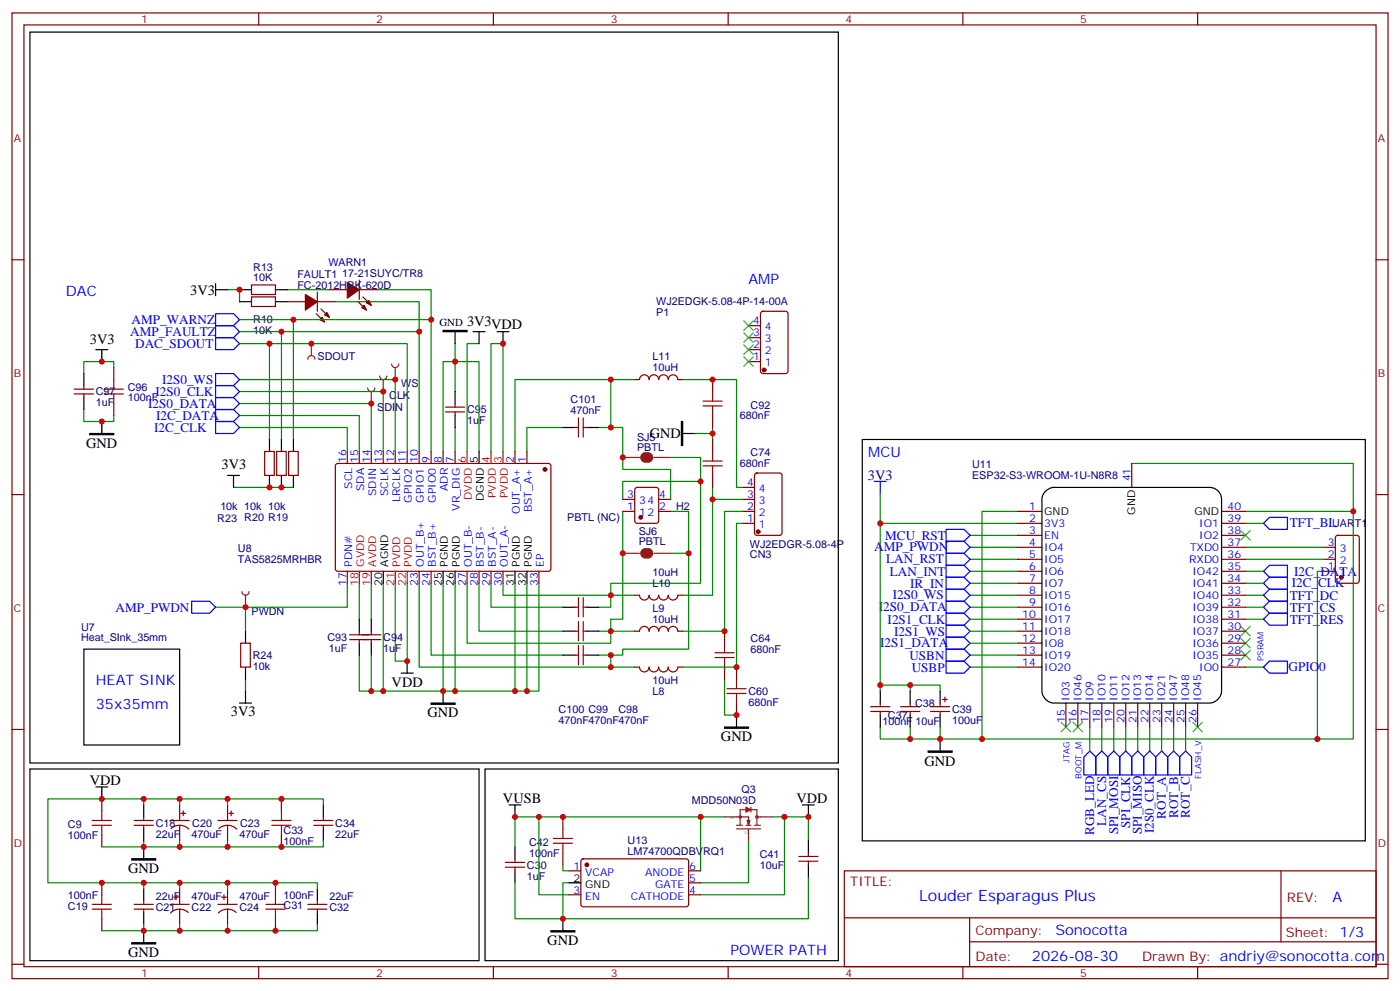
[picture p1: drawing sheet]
<svg xmlns="http://www.w3.org/2000/svg" width="412mm" height="292mm" viewBox="0 0 412 292" stroke-linecap="round" stroke-linejoin="round" font-family="sans-serif">
<defs><g id="words">
<text font-size="4.6" fill="#00f" x="270.8" y="265.4">Louder Esparagus Plus</text>
<g font-size="4.2" fill="#00f">
<text x="220.5" y="83.5">AMP</text>
<text x="19.4" y="87.1">DAC</text>
<text x="255.8" y="134.7">MCU</text>
<text x="28.2" y="201.7">HEAT SINK</text>
<text x="28.2" y="208.8">35x35mm</text>
<text x="392.5" y="265.7">A</text>
<text x="310.9" y="275.2">Sonocotta</text>
<text x="215.2" y="281.1">POWER PATH</text>
<text x="304" y="283">2026-08-30</text>
</g>
<g font-size="4.2">
<text x="56" y="86.7">3V3</text>
<text x="137.6" y="95.9">3V3</text>
<text x="26.5" y="101.2">3V3</text>
<text x="144.6" y="96.9">VDD</text>
<text x="25.4" y="131.9">GND</text>
<text x="191.4" y="129.1">GND</text>
<text x="65.3" y="138.2">3V3</text>
<text x="115.4" y="202.2">VDD</text>
<text x="68" y="210.9">3V3</text>
<text x="125.9" y="211.2">GND</text>
<text x="212.4" y="218.3">GND</text>
<text x="272.3" y="225.4">GND</text>
<text x="26.5" y="231">VDD</text>
<text x="148.2" y="236.3">VUSB</text>
<text x="234.6" y="236.3">VDD</text>
<text x="37.7" y="257.1">GND</text>
<text x="37.7" y="281.8">GND</text>
<text x="161.2" y="278.3">GND</text>
</g>
<text font-size="4.2" fill="#000080" x="255.7" y="141.5">3V3</text>
<g font-size="3.9" fill="#00f">
<text x="38.8" y="95.4">AMP_WARNZ</text>
<text x="38.3" y="98.9">AMP_FAULTZ</text>
<text x="39.8" y="102.5">DAC_SDOUT</text>
<text x="47.8" y="113">I2S0_WS</text>
<text x="45.8" y="116.6">I2S0_CLK</text>
<text x="43.7" y="120.1">I2S0_DATA</text>
<text x="46" y="123.6">I2C_DATA</text>
<text x="45.4" y="127.1">I2C_CLK</text>
<text x="379.9" y="155.3">TFT_BL</text>
<text x="260.8" y="158.9">MCU_RST</text>
<text x="257.5" y="162.3">AMP_PWDN</text>
<text x="261" y="165.9">LAN_RST</text>
<text x="262.1" y="169.5">LAN_INT</text>
<text x="268.1" y="173">IR_IN</text>
<text x="380.5" y="172.9">I2C_CLK</text>
<text x="381.2" y="169.5">I2C_DATA</text>
<text x="263" y="176.5">I2S0_WS</text>
<text x="379.9" y="176.5">TFT_DC</text>
<text x="34" y="180.1">AMP_PWDN</text>
<text x="258.9" y="180">I2S0_DATA</text>
<text x="261.5" y="183.6">I2S1_CLK</text>
<text x="379.9" y="180.1">TFT_CS</text>
<text x="379.9" y="183.6">TFT_RES</text>
<text x="259.3" y="190.6">I2S1_DATA</text>
<text x="263.4" y="187.2">I2S1_WS</text>
<text x="267.9" y="194.3">USBN</text>
<text x="268.6" y="197.8">USBP</text>
<text x="379.6" y="197.7">GPIO0</text>
<text x="322.3" y="245.8" transform="rotate(-90 322.3 245.8)">RGB_LED</text>
<text x="325.8" y="243.1" transform="rotate(-90 325.8 243.1)">LAN_CS</text>
<text x="329.4" y="245.6" transform="rotate(-90 329.4 245.6)">SPI_MOSI</text>
<text x="332.9" y="243.8" transform="rotate(-90 332.9 243.8)">SPI_CLK</text>
<text x="336.3" y="245.6" transform="rotate(-90 336.3 245.6)">SPI_MISO</text>
<text x="339.9" y="245.4" transform="rotate(-90 339.9 245.4)">I2S0_CLK</text>
<text x="343.5" y="241" transform="rotate(-90 343.5 241)">ROT_A</text>
<text x="347" y="240.8" transform="rotate(-90 347 240.8)">ROT_B</text>
<text x="350.5" y="240.8" transform="rotate(-90 350.5 240.8)">ROT_C</text>
</g>
<g font-size="3.9" fill="#800">
<text x="250.5" y="261">TITLE:</text>
<text x="379.1" y="265.7">REV:</text>
<text x="287.4" y="275.2">Company:</text>
<text x="378.7" y="275.8">Sheet: 1/3</text>
<text x="287.4" y="282.9">Date:</text>
<text x="336.4" y="282.9">Drawn By: andriy@sonocotta.com</text>
</g>
<g font-size="3.2" fill="#800">
<text x="41.6" y="6.8">1</text>
<text x="110.8" y="6.8">2</text>
<text x="179.9" y="6.8">3</text>
<text x="249.1" y="6.8">4</text>
<text x="318.2" y="6.8">5</text>
<text x="4.1" y="41.9">A</text>
<text x="405.9" y="41.9">A</text>
<text x="4.1" y="111.1">B</text>
<text x="405.9" y="111.1">B</text>
<text x="4.1" y="180.2">C</text>
<text x="405.9" y="180.2">C</text>
<text x="4.1" y="249.3">D</text>
<text x="405.9" y="249.3">D</text>
<text x="41.6" y="287.6">1</text>
<text x="110.8" y="287.6">2</text>
<text x="179.9" y="287.6">3</text>
<text x="249.1" y="287.6">4</text>
<text x="318.2" y="287.6">5</text>
</g>
<g font-size="3.2" fill="#000080">
<text x="74.6" y="82.8">10K</text>
<text x="74.6" y="79.7">R13</text>
<text x="87.6" y="81.8">FAULT1</text>
<text x="96.7" y="78.2">WARN1</text>
<text x="100.8" y="81.4">17-21SUYC/TR8</text>
<text x="87.6" y="84.9">FC-2012HRK-620D</text>
<text x="193.3" y="89.9">WJ2EDGK-5.08-4P-14-00A</text>
<text x="74.6" y="95.2">R10</text>
<text x="193.3" y="93.1">P1</text>
<text x="74.6" y="98.4">10K</text>
<text x="93.5" y="105.9">SDOUT</text>
<text x="192.2" y="106.1">L11</text>
<text x="118.2" y="114">WS</text>
<text x="192.2" y="109.3">10uH</text>
<text x="28.2" y="119.6">1uF</text>
<text x="28.2" y="116.4">C97</text>
<text x="37.7" y="118.2">100nF</text>
<text x="37.7" y="115">C96</text>
<text x="114.7" y="117.5">CLK</text>
<text x="168.1" y="118.8">C101</text>
<text x="111.1" y="121">SDIN</text>
<text x="137.6" y="124.9">1uF</text>
<text x="137.6" y="121.7">C95</text>
<text x="168.1" y="122">470nF</text>
<text x="217.9" y="123.5">680nF</text>
<text x="221.1" y="120.3">C92</text>
<text x="187.7" y="129.8">SJ5</text>
<text x="187.7" y="132.9">PBTL</text>
<text x="217.9" y="137.6">680nF</text>
<text x="221.1" y="134.4">C74</text>
<text x="286.4" y="137.9">U11</text>
<text x="286.4" y="141.1">ESP32-S3-WROOM-1U-N8R8</text>
<text x="64" y="153.7">R23 R20 R19</text>
<text x="64.9" y="150.2">10k 10k 10k</text>
<text x="167.1" y="153.5">PBTL (NC)</text>
<text x="199.1" y="150.1">H2</text>
<text x="392.4" y="155.2">UART1</text>
<text x="188.1" y="160.5">PBTL</text>
<text x="188.1" y="157.4">SJ6</text>
<text x="220.9" y="161.3">WJ2EDGR-5.08-4P</text>
<text x="70.1" y="165.7">TAS5825MRHBR</text>
<text x="70.1" y="162.6">U8</text>
<text x="220.9" y="164.4">CN3</text>
<text x="192.2" y="169.7">10uH</text>
<text x="192.2" y="172.9">L10</text>
<text x="23.9" y="185.8">U7</text>
<text x="74.1" y="181">PWDN</text>
<text x="192.2" y="183.4">10uH</text>
<text x="192.2" y="180.2">L9</text>
<text x="23.9" y="188.7">Heat_SInk_35mm</text>
<text x="96.5" y="188.7">C93</text>
<text x="96.8" y="191.9">1uF</text>
<text x="112.9" y="191.9">1uF</text>
<text x="112.9" y="188.7">C94</text>
<text x="221.1" y="189.1">C64</text>
<text x="74.4" y="197.3">10k</text>
<text x="74.4" y="194">R24</text>
<text x="221.1" y="192.2">680nF</text>
<text x="192.2" y="201.4">10uH</text>
<text x="164.5" y="209.9">C100 C99</text>
<text x="182.2" y="209.9">C98</text>
<text x="192.2" y="204.6">L8</text>
<text x="220.5" y="207.8">680nF</text>
<text x="220.5" y="204.6">C60</text>
<text x="269.5" y="208.2">C38</text>
<text x="280.5" y="209.9">C39</text>
<text x="164.5" y="213.1">470nF470nF470nF</text>
<text x="259.9" y="213.4">100nF</text>
<text x="261.6" y="211.7">C37</text>
<text x="269.6" y="213.4">10uF</text>
<text x="280.5" y="213.1">100uF</text>
<text x="218.4" y="233.5">Q3</text>
<text x="203.8" y="236.6">MDD50N03D</text>
<text x="20" y="243.8">C9</text>
<text x="45.9" y="243.4">C18</text>
<text x="56.6" y="243.4">C20</text>
<text x="70.8" y="243.4">C23</text>
<text x="83.5" y="245.6">C33</text>
<text x="98.8" y="243.4">C34</text>
<text x="20" y="247">100nF</text>
<text x="45.9" y="246.6">22uF</text>
<text x="56.4" y="246.6">470uF</text>
<text x="70.6" y="246.6">470uF</text>
<text x="83.5" y="248.8">100nF</text>
<text x="98.8" y="246.6">22uF</text>
<text x="155.8" y="249.1">C42</text>
<text x="184.9" y="251.6">LM74700QDBVRQ1</text>
<text x="184.9" y="248.5">U13</text>
<text x="155.2" y="255.8">C30</text>
<text x="155.8" y="252.3">100nF</text>
<text x="223.8" y="255.8">10uF</text>
<text x="223.8" y="252.6">C41</text>
<text x="155.2" y="259">1uF</text>
<text x="20" y="264.7">100nF</text>
<text x="20" y="267.9">C19</text>
<text x="45.9" y="265.1">22uF</text>
<text x="45.9" y="268.3">C21</text>
<text x="56.4" y="265.1">470uF</text>
<text x="56.4" y="268.3">C22</text>
<text x="70.6" y="265.1">470uF</text>
<text x="70.6" y="268.3">C24</text>
<text x="83.5" y="264.6">100nF</text>
<text x="83.5" y="267.8">C31</text>
<text x="97" y="265.1">22uF</text>
<text x="97" y="268.3">C32</text>
</g>
<g font-size="3.2" fill="#00f">
<text x="221.8" y="95.5">4</text>
<text x="221.8" y="99.1">3</text>
<text x="225.3" y="100.8">3</text>
<text x="225.3" y="97.3">4</text>
<text x="221.8" y="106.1">1</text>
<text x="221.8" y="102.6">2</text>
<text x="225.3" y="107.9">1</text>
<text x="225.3" y="104.4">2</text>
<text x="102" y="136.3" transform="rotate(-90 102 136.3)">16</text>
<text x="105.5" y="136.3" transform="rotate(-90 105.5 136.3)">15</text>
<text x="109" y="136.3" transform="rotate(-90 109 136.3)">14</text>
<text x="112.5" y="136.3" transform="rotate(-90 112.5 136.3)">13</text>
<text x="116.1" y="136.3" transform="rotate(-90 116.1 136.3)">12</text>
<text x="119.6" y="136.3" transform="rotate(-90 119.6 136.3)">11</text>
<text x="123.1" y="136.3" transform="rotate(-90 123.1 136.3)">10</text>
<text x="126.6" y="136.3" transform="rotate(-90 126.6 136.3)">9</text>
<text x="130.2" y="136.3" transform="rotate(-90 130.2 136.3)">8</text>
<text x="133.7" y="136.3" transform="rotate(-90 133.7 136.3)">7</text>
<text x="151.3" y="136.3" transform="rotate(-90 151.3 136.3)">2</text>
<text x="154.9" y="136.3" transform="rotate(-90 154.9 136.3)">1</text>
<text x="103.7" y="143.9" transform="rotate(-90 103.7 143.9)">SCL</text>
<text x="220.1" y="143.2">4</text>
<text x="333" y="141.7" transform="rotate(-90 333 141.7)">41</text>
<text x="107.2" y="144.5" transform="rotate(-90 107.2 144.5)">SDA</text>
<text x="110.8" y="146.1" transform="rotate(-90 110.8 146.1)">SDIN</text>
<text x="114.3" y="146.1" transform="rotate(-90 114.3 146.1)">SCLK</text>
<text x="117.8" y="147.9" transform="rotate(-90 117.8 147.9)">LRCLK</text>
<text x="121.4" y="148" transform="rotate(-90 121.4 148)">GPIO2</text>
<text x="124.9" y="148" transform="rotate(-90 124.9 148)">GPIO1</text>
<text x="128.4" y="148" transform="rotate(-90 128.4 148)">GPIO0</text>
<text x="131.9" y="144.6" transform="rotate(-90 131.9 144.6)">ADR</text>
<text x="184.8" y="146.7">3</text>
<text x="188.3" y="148.4">34</text>
<text x="194.2" y="146.7">4</text>
<text x="220.1" y="146.7">3</text>
<text x="223.6" y="148.4">3</text>
<text x="223.6" y="144.9">4</text>
<text x="135.5" y="150.4" transform="rotate(-90 135.5 150.4)">VR_DIG</text>
<text x="153.1" y="151.3" transform="rotate(-90 153.1 151.3)">OUT_A+</text>
<text x="156.6" y="150.8" transform="rotate(-90 156.6 150.8)">BST_A+</text>
<text x="184.8" y="150.2">1</text>
<text x="188.3" y="152">12</text>
<text x="194.2" y="150.2">2</text>
<text x="220.1" y="153.7">1</text>
<text x="220.1" y="150.2">2</text>
<text x="223.6" y="155.5">1</text>
<text x="223.6" y="152">2</text>
<text x="303.1" y="153.7">2</text>
<text x="303.1" y="150.2">1</text>
<text x="307.6" y="155.2">3V3</text>
<text x="353.3" y="155.2">IO1</text>
<text x="361.6" y="153.7">39</text>
<text x="361.6" y="150.2">40</text>
<text x="303.1" y="160.8">4</text>
<text x="303.1" y="157.3">3</text>
<text x="307.6" y="158.7">EN</text>
<text x="353.3" y="158.7">IO2</text>
<text x="361.6" y="160.8">37</text>
<text x="361.6" y="157.3">38</text>
<text x="391.2" y="160.8">3</text>
<text x="103.7" y="166.9" transform="rotate(-90 103.7 166.9)">PDN#</text>
<text x="124.9" y="166.9" transform="rotate(-90 124.9 166.9)">OUT_B+</text>
<text x="128.4" y="166.9" transform="rotate(-90 128.4 166.9)">BST_B+</text>
<text x="139" y="166.9" transform="rotate(-90 139 166.9)">OUT_B-</text>
<text x="142.5" y="166.9" transform="rotate(-90 142.5 166.9)">BST_B-</text>
<text x="146" y="166.9" transform="rotate(-90 146 166.9)">BST_A-</text>
<text x="149.6" y="166.9" transform="rotate(-90 149.6 166.9)">OUT_A-</text>
<text x="160.2" y="166.9" transform="rotate(-90 160.2 166.9)">EP</text>
<text x="303.1" y="167.9">6</text>
<text x="303.1" y="164.3">5</text>
<text x="307.6" y="165.7">IO5</text>
<text x="307.6" y="162.2">IO4</text>
<text x="350.3" y="165.7">RXD0</text>
<text x="350.5" y="162.2">TXD0</text>
<text x="361.6" y="167.9">35</text>
<text x="361.6" y="164.3">36</text>
<text x="391.2" y="167.9">1</text>
<text x="391.2" y="164.3">2</text>
<text x="394.7" y="166.1">2</text>
<text x="394.7" y="162.6">3</text>
<text x="102" y="172.4" transform="rotate(-90 102 172.4)">17</text>
<text x="123.1" y="172.4" transform="rotate(-90 123.1 172.4)">23</text>
<text x="126.6" y="172.4" transform="rotate(-90 126.6 172.4)">24</text>
<text x="137.2" y="172.4" transform="rotate(-90 137.2 172.4)">27</text>
<text x="140.8" y="172.4" transform="rotate(-90 140.8 172.4)">28</text>
<text x="144.3" y="172.4" transform="rotate(-90 144.3 172.4)">29</text>
<text x="147.8" y="172.4" transform="rotate(-90 147.8 172.4)">30</text>
<text x="158.4" y="172.4" transform="rotate(-90 158.4 172.4)">33</text>
<text x="303.1" y="171.4">7</text>
<text x="307.6" y="172.8">IO7</text>
<text x="307.6" y="169.3">IO6</text>
<text x="351.3" y="172.8">IO41</text>
<text x="351.3" y="169.3">IO42</text>
<text x="361.6" y="171.4">34</text>
<text x="394.7" y="169.6">1</text>
<text x="303.1" y="178.4">9</text>
<text x="303.1" y="174.9">8</text>
<text x="307.6" y="179.8">IO16</text>
<text x="307.6" y="176.3">IO15</text>
<text x="351.3" y="179.8">IO39</text>
<text x="351.3" y="176.3">IO40</text>
<text x="361.6" y="178.4">32</text>
<text x="361.6" y="174.9">33</text>
<text x="301.1" y="185.5">11</text>
<text x="301.1" y="182">10</text>
<text x="307.6" y="183.4">IO17</text>
<text x="351.3" y="183.4">IO38</text>
<text x="361.6" y="185.5">30</text>
<text x="361.6" y="182">31</text>
<text x="301.1" y="189">12</text>
<text x="307.6" y="190.4">IO8</text>
<text x="307.6" y="186.9">IO18</text>
<text x="351.3" y="190.4">IO36</text>
<text x="351.3" y="186.9">IO37</text>
<text x="361.6" y="189">29</text>
<text x="301.1" y="196.1">14</text>
<text x="301.1" y="192.5">13</text>
<text x="307.6" y="197.5">IO20</text>
<text x="307.6" y="194">IO19</text>
<text x="351.3" y="194">IO35</text>
<text x="353.3" y="197.5">IO0</text>
<text x="361.6" y="196.1">27</text>
<text x="361.6" y="192.5">28</text>
<text x="315" y="206.3" transform="rotate(-90 315 206.3)">IO3</text>
<text x="318.6" y="206.3" transform="rotate(-90 318.6 206.3)">IO46</text>
<text x="322.1" y="206.3" transform="rotate(-90 322.1 206.3)">IO9</text>
<text x="325.6" y="206.3" transform="rotate(-90 325.6 206.3)">IO10</text>
<text x="329.1" y="206.3" transform="rotate(-90 329.1 206.3)">IO11</text>
<text x="332.7" y="206.3" transform="rotate(-90 332.7 206.3)">IO12</text>
<text x="336.2" y="206.3" transform="rotate(-90 336.2 206.3)">IO13</text>
<text x="339.7" y="206.3" transform="rotate(-90 339.7 206.3)">IO14</text>
<text x="343.3" y="206.3" transform="rotate(-90 343.3 206.3)">IO21</text>
<text x="346.8" y="206.3" transform="rotate(-90 346.8 206.3)">IO47</text>
<text x="350.3" y="206.3" transform="rotate(-90 350.3 206.3)">IO48</text>
<text x="353.8" y="206.3" transform="rotate(-90 353.8 206.3)">IO45</text>
<text x="313.6" y="212.8" transform="rotate(-90 313.6 212.8)">15</text>
<text x="317.1" y="212.8" transform="rotate(-90 317.1 212.8)">16</text>
<text x="320.7" y="212.8" transform="rotate(-90 320.7 212.8)">17</text>
<text x="324.2" y="212.8" transform="rotate(-90 324.2 212.8)">18</text>
<text x="327.7" y="212.8" transform="rotate(-90 327.7 212.8)">19</text>
<text x="331.3" y="212.8" transform="rotate(-90 331.3 212.8)">20</text>
<text x="334.8" y="212.8" transform="rotate(-90 334.8 212.8)">21</text>
<text x="338.3" y="212.8" transform="rotate(-90 338.3 212.8)">22</text>
<text x="341.8" y="212.8" transform="rotate(-90 341.8 212.8)">23</text>
<text x="345.4" y="212.8" transform="rotate(-90 345.4 212.8)">24</text>
<text x="348.9" y="212.8" transform="rotate(-90 348.9 212.8)">25</text>
<text x="352.4" y="212.8" transform="rotate(-90 352.4 212.8)">26</text>
<text x="168.9" y="256">1</text>
<text x="172.4" y="257.8">VCAP</text>
<text x="190" y="257.8">ANODE</text>
<text x="203" y="256">6</text>
<text x="168.9" y="263.1">3</text>
<text x="193" y="261.3">GATE</text>
<text x="203" y="263.1">4</text>
<text x="203" y="259.6">5</text>
<text x="172.4" y="264.9">EN</text>
<text x="185.9" y="264.9">CATHODE</text>
</g>
<g font-size="3.2">
<text x="129.5" y="96.1">GND</text>
<text x="140.8" y="136.3" transform="rotate(-90 140.8 136.3)">5</text>
<text x="142.5" y="147.5" transform="rotate(-90 142.5 147.5)">DGND</text>
<text x="307.6" y="151.6">GND</text>
<text x="334.4" y="151.5" transform="rotate(-90 334.4 151.5)">GND</text>
<text x="351.8" y="151.6">GND</text>
<text x="114.3" y="166.9" transform="rotate(-90 114.3 166.9)">AGND</text>
<text x="131.9" y="166.9" transform="rotate(-90 131.9 166.9)">PGND</text>
<text x="135.5" y="166.9" transform="rotate(-90 135.5 166.9)">PGND</text>
<text x="153.1" y="166.9" transform="rotate(-90 153.1 166.9)">PGND</text>
<text x="156.6" y="166.9" transform="rotate(-90 156.6 166.9)">PGND</text>
<text x="112.5" y="172.4" transform="rotate(-90 112.5 172.4)">20</text>
<text x="130.2" y="172.4" transform="rotate(-90 130.2 172.4)">25</text>
<text x="133.7" y="172.4" transform="rotate(-90 133.7 172.4)">26</text>
<text x="151.3" y="172.4" transform="rotate(-90 151.3 172.4)">31</text>
<text x="154.9" y="172.4" transform="rotate(-90 154.9 172.4)">32</text>
<text x="168.9" y="259.6">2</text>
<text x="172.4" y="261.3">GND</text>
</g>
<g font-size="3.2" fill="#f00">
<text x="137.2" y="136.3" transform="rotate(-90 137.2 136.3)">6</text>
<text x="144.3" y="136.3" transform="rotate(-90 144.3 136.3)">4</text>
<text x="147.8" y="136.3" transform="rotate(-90 147.8 136.3)">3</text>
<text x="139" y="147.3" transform="rotate(-90 139 147.3)">DVDD</text>
<text x="146" y="146.7" transform="rotate(-90 146 146.7)">PVDD</text>
<text x="149.6" y="146.7" transform="rotate(-90 149.6 146.7)">PVDD</text>
<text x="107.2" y="166.9" transform="rotate(-90 107.2 166.9)">GVDD</text>
<text x="110.8" y="166.9" transform="rotate(-90 110.8 166.9)">AVDD</text>
<text x="117.8" y="166.9" transform="rotate(-90 117.8 166.9)">PVDD</text>
<text x="121.4" y="166.9" transform="rotate(-90 121.4 166.9)">PVDD</text>
<text x="105.5" y="172.4" transform="rotate(-90 105.5 172.4)">18</text>
<text x="109" y="172.4" transform="rotate(-90 109 172.4)">19</text>
<text x="116.1" y="172.4" transform="rotate(-90 116.1 172.4)">21</text>
<text x="119.6" y="172.4" transform="rotate(-90 119.6 172.4)">22</text>
</g>
<g font-size="2.5" fill="#00f">
<text x="372.2" y="194.7" transform="rotate(-90 372.2 194.7)">PSRAM</text>
<text x="315" y="224.6" transform="rotate(-90 315 224.6)">JTAG</text>
<text x="318.6" y="229.2" transform="rotate(-90 318.6 229.2)">BOOT_M</text>
<text x="353.8" y="229.2" transform="rotate(-90 353.8 229.2)">FLASH_V</text>
</g>
<g font-size="1.4" fill="#238d23">
<text x="216.3" y="241.2" transform="rotate(-90 216.3 241.2)">S</text>
<text x="220.5" y="245.5" transform="rotate(-90 220.5 245.5)">G</text>
<text x="223.7" y="241.2" transform="rotate(-90 223.7 241.2)">D</text>
</g>
</g></defs>
<g fill="none" stroke="#870000" stroke-width=".35">
<path d="M3.5 3.8h405.4v284.3h-405.4zM7.1 7.3h398.2v277.3h-398.2zM76.2 3.8v3.5M145.3 3.8v3.5M214.5 3.8v3.5M283.6 3.8v3.5M352.8 3.8v3.5M3.5 76.5h3.6M405.3 76.5h3.6M74.1 87.4h7v2.8h-7zM74.1 83.9h7v2.8h-7zM84.7 88.8h5.3"/>
<path d="M93.1 92.4l2.5 2.4M93.5 86v5.7M93.5 88.8h5.3M94.5 90.9l2.5 2.5M97 85.3h5.3M105.5 88.8l2.4 2.5M105.8 85.3h5.3M105.8 82.5v5.6M106.9 87.4l2.5 2.5M220.5 99.4h3.5M220.5 95.9h3.5M224.2 91.9l.5-.2h6.7l.7 .4v17.2l-.4 .6-7 .1-.6-.5-.1-17.1z"/>
<path d="M220.5 106.5h3.5M220.5 102.9h3.5M222.5 139.5l.5-.2h6.7l.6 .4 .1 17.2-.5 .7h-6.9l-.7-.4-.1-17.2zM333.4 136.5v7M3.5 145.6h3.6M218.7 154.1h3.5M218.7 150.6h3.5M218.7 147h3.5M218.7 143.5h3.5M299.9 154.1h7M299.9 150.6h7M299.9 157.6h7"/>
<path d="M359.8 154.1h7.1M359.8 150.6h7.1M359.8 157.6h7.1M393.6 157.8l.5-.2h5.6l.6 .5 .1 12.9-.5 .7h-5.8l-.7-.4-.1-13zM405.3 145.6h3.6M299.9 168.2h7M299.9 164.7h7M299.9 161.1h7M299.9 178.8h7M299.9 175.3h7M299.9 171.7h7M359.8 168.2h7.1"/>
<path d="M359.8 164.7h7.1M359.8 161.1h7.1M359.8 178.8h7.1M359.8 175.3h7.1M359.8 171.7h7.1M389.8 168.2h3.5M389.8 164.7h3.5M389.8 161.1h3.5M299.9 196.4h7M299.9 192.9h7M299.9 189.4h7M299.9 185.8h7"/>
<path d="M299.9 182.3h7M359.8 196.4h7.1M359.8 192.9h7.1M359.8 189.4h7.1M359.8 185.8h7.1M359.8 182.3h7.1M3.5 214.8h3.6M256.5 209.5h5.6M256.5 208.1h5.6M259.3 207v1.1M259.3 209.5v1M265.3 209.5h5.6"/>
<path d="M265.3 208.1h5.6M268.1 207v1.1M268.1 209.5v1M274.1 209.5h5.7M274.1 208.1h5.7M276.9 207v1.1M276.9 209.5v1M277.6 206h1.4M278.3 205.2v1.5M314 207v7.1M317.5 207v7.1M321 207v7.1"/>
<path d="M324.6 207v7.1M328.1 207v7.1M331.6 207v7.1M335.1 207v7.1M338.7 207v7.1M342.2 207v7.1M345.7 207v7.1M349.2 207v7.1M352.8 207v7.1M405.3 214.8h3.6M30 235.2v3.6M52.9 237v4.6"/>
<path d="M53.3 239.5h1.4M54 238.8v1.4M67 237v4.6M67.4 239.5h1.4M68.1 238.8v1.4M82.9 235.2v3.6M30 245.8v3.5M30 259.9v3.6M39.5 241.6h5.7M39.5 243h5.7M42.3 240.5v1.1M42.3 243v1.1"/>
<path d="M50.1 241.6h5.6M50.4 244a3.8 3.8 0 0 1 5.2 .1M52.9 243v4.6M64.2 241.6h5.6M64.5 244a3.8 3.8 0 0 1 5.2 .1M67 243v4.6M81.1 259.9v3.6M82.9 245.8v3.5M92.4 241.6h5.7M92.4 243h5.7M95.2 240.5v1.1M95.2 243v1.1"/>
<path d="M148.9 255.3h5.6M148.9 253.9h5.6M151.7 252.9v1M151.7 255.3v1.1M165.8 240.5v3.6M165.8 251.1v3.5M167.6 256.4h3.5M171.3 253.1l.5-.2h30.6l.4 .7v13l-.7 .4-30.6-.1-.4-.6v-12.7zM202.8 256.4h3.6M202.8 259.9h3.6M235.3 253.6h5.6M235.3 252.2h5.6"/>
<path d="M238.1 251.1v1.1M238.1 253.6v1M248.7 256.4h156.6v28.2h-156.6zM377.3 256.4v20.9M30 270.5v3.5M39.5 266.3h5.7M39.5 267.7h5.7M42.3 265.2v1.1M42.3 267.7v1M50.1 266.3h5.6M51.2 264.2h1.4M51.9 263.5v1.4"/>
<path d="M52.9 261.7v4.6M52.9 267.7v4.6M55.5 268.7a3.8 3.8 0 0 0-5.3 .1M64.2 266.3h5.6M65.3 264.2h1.4M66 263.5v1.4M67 261.7v4.6M67 267.7v4.6M69.6 268.7a3.8 3.8 0 0 0-5.3 .1M81.1 270.5v3.5M90.7 266.3h5.6M90.7 267.7h5.6"/>
<path d="M93.5 265.2v1.1M93.5 267.7v1M167.6 263.5h3.5M202.8 263.5h3.6M248.7 270.2h156.5M285.6 277.3h119.6M285.6 270.2v14.2M3.5 283.9h3.6M76.2 284.6v3.5M145.3 284.6v3.5M214.5 284.6v3.5M283.6 284.6v3.5"/>
<path d="M352.8 284.6v3.5M405.3 283.9h3.6"/>
</g>
<g fill="none" stroke="#000" stroke-width=".35">
<path d="M63.5 85.3h3.5M63.5 83.5v3.6M70.6 88.8h3.5M70.6 85.3h3.5M81.1 88.8h3.6M81.1 85.3h3.6M254 129.4h148.2v118.2h-148.2zM308.1 144.5a3.6 3.6 0 0 1 2.3-1h45.9a3.5 3.5 0 0 1 3.5 3.5v56.5a3.8 3.8 0 0 1-3.5 3.5h-45.9a3.8 3.8 0 0 1-3.5-3.5v-56.5a3.5 3.5 0 0 1 1.2-2.5zM259.3 203.5v3.5M259.3 210.5v3.6M268.1 203.5v3.5M268.1 210.5v3.6"/>
<path d="M276.9 203.5v3.5M276.9 210.5v3.6M276.9 217.6v3.5M8.8 226.4h132.3v56.5h-132.3zM28.2 231.7h3.5M30 231.7v3.5M42.3 237v3.5M95.2 237v3.5M142.9 226.4h104v56.5h-104zM149.9 237h3.6M151.7 237v3.5M236.4 237h3.5"/>
<path d="M238.1 237v3.5M42.3 244.1v3.5M42.3 249.3v3.6M95.2 244.1v3.5M151.7 249.3v3.6M151.7 256.4v3.5M167.6 259.9h3.5M238.1 247.6v3.5M238.1 254.6v3.6M42.3 261.7v3.5M42.3 268.7v3.6M42.3 274v3.6"/>
<path d="M93.5 261.7v3.5M93.5 268.7v3.6M165.8 270.5v3.5"/>
</g>
<g fill="none" stroke="#008700" stroke-width=".35">
<path d="M67 85.3h3.6v3.5M84.7 85.3h12.3M98.8 88.8h24.7v8.8M111.1 85.3h15.9v8.8M134.1 106.5h-3.6v26.4M333.4 136.5h65.2v81.1h-109.3M206.4 141.7h-23v5.3M259.3 145.3v58.2M259.3 154.1h40.6M285.8 157.6h14.1M299.9 150.6h-10.6v67h-12.4M366.9 150.6h31.7"/>
<path d="M366.9 154.1h5.3M285.8 161.1h14.1M285.8 168.2h14.1M285.8 171.7h14.1M285.8 175.3h14.1M285.8 178.8h14.1M285.8 164.7h14.1M366.9 161.1h22.9M366.9 164.7h22.9M366.9 168.2h5.3M366.9 171.7h5.3M366.9 175.3h5.3"/>
<path d="M366.9 178.8h5.3M389.8 168.2h-1.7v49.4M285.8 182.3h14.1M285.8 192.9h14.1M285.8 196.4h14.1M285.8 185.8h14.1M285.8 189.4h14.1M366.9 182.3h5.3M366.9 196.4h5.3M259.3 201.7h8.8v1.8M259.3 214.1v3.5h8.8M268.1 201.7h8.8v1.8"/>
<path d="M268.1 214.1v3.5h8.8v-3.5M321 214.1v7M324.6 214.1v7M328.1 214.1v7M331.6 214.1v7M335.1 214.1v7M338.7 214.1v7M342.2 214.1v7M345.7 214.1v7M349.2 214.1v7M42.3 235.2v1.8M52.9 237v-1.8h-38.8v24.7h28.2v1.8"/>
<path d="M52.9 235.2h14.1v1.8M67 235.2h28.2v1.8M42.3 259.9h10.6v1.8M42.3 247.6v1.7M52.9 247.6v1.7h-22.9M52.9 259.9h14.1v1.8M67 247.6v1.7h-14.1M67 259.9h26.5v1.8M95.2 247.6v1.7h-28.2M151.7 259.9v10.6h14.1M158.7 240.5h-7v8.8M165.8 254.6v1.8h1.8"/>
<path d="M206.4 240.5h-47.7v23h8.9M213.4 240.5h-7v15.9M220.5 247.6v12.3h-14.1M227.5 240.5h3.6v23h-24.7M231.1 240.5h7v7.1M238.1 258.2v12.3h-72.3v-10.6h1.8M42.3 272.3v1.7h-12.3M52.9 272.3v1.7h-10.6M67 272.3v1.7h-14.1M93.5 272.3v1.7h-26.5"/>
</g>
<g fill="none" stroke="#a10000" stroke-width=".35">
<path d="M30 238.8v2.8M82.9 238.8v2.8M27.2 243h5.6M27.2 241.6h5.6M30 243v2.8M80.1 243h5.6M80.1 241.6h5.6M82.9 243v2.8M163 248.3h5.6M163 246.9h5.6M165.8 244.1v2.8M165.8 248.3v2.8"/>
<path d="M27.2 266.3h5.6M27.2 267.7h5.6M30 263.5v2.8M30 267.7v2.8M78.3 266.3h5.7M78.3 267.7h5.7M81.1 263.5v2.8M81.1 267.7v2.8"/>
</g>
<path d="M273.4 221.1h7.1v.4h-7.1zM38.8 252.9h7.1v.3h-7.1zM38.8 277.6h7.1v.3h-7.1zM162.3 274h7v.4h-7z" fill="#000" stroke="#000" stroke-width=".35"/>
<g fill="none" stroke="#00f" stroke-width=".35">
<path d="M257.5 141.7h3.6M259.3 141.7v3.6M278.7 155.9h5.3l1.8 1.7-1.8 1.8h-5.3zM372.2 154.1l1.7-1.8h5.3v3.6h-5.3zM278.7 177h5.3l1.8 1.8-1.8 1.8h-5.3zM278.7 162.9h5.3l1.8 1.8-1.8 1.7h-5.3zM278.7 173.5h5.3l1.8 1.8-1.8 1.7h-5.3zM278.7 166.4h5.3l1.8 1.8-1.8 1.8h-5.3zM278.7 170h5.3l1.8 1.7-1.8 1.8h-5.3zM372.2 168.2l1.7-1.8h5.3v3.6h-5.3zM372.2 171.7l1.7-1.7h5.3v3.5h-5.3zM373.9 177h5.3v3.6h-5.3l-1.7-1.8z"/>
<path d="M373.9 173.5h5.3v3.5h-5.3l-1.7-1.7zM278.7 184.1h5.3l1.8 1.7-1.8 1.8h-5.3zM278.7 180.6h5.3l1.8 1.7-1.8 1.8h-5.3zM278.7 187.6h5.3l1.8 1.8-1.8 1.7h-5.3zM278.7 191.1h5.3l1.8 1.8-1.8 1.8h-5.3zM278.7 194.7h5.3l1.8 1.7-1.8 1.8h-5.3zM372.2 196.4l1.7-1.7h5.3v3.5h-5.3zM372.2 182.3l1.7-1.7h5.3v3.5h-5.3zM321 221.1l1.8 1.8v5.3h-3.5v-5.3zM324.6 221.1l1.7 1.8v5.3h-3.5v-5.3zM328.1 221.1l1.7 1.8v5.3h-3.5v-5.3zM329.8 222.9l1.8-1.8 1.8 1.8v5.3h-3.6z"/>
<path d="M335.1 221.1l1.8 1.8v5.3h-3.5v-5.3zM338.7 221.1l1.7 1.8v5.3h-3.5v-5.3zM342.2 221.1l1.8 1.8v5.3h-3.6v-5.3zM345.7 221.1l1.8 1.8v5.3h-3.5v-5.3zM349.2 221.1l1.8 1.8v5.3h-3.5v-5.3z"/>
</g>
<g fill="none" stroke="#8c2424" stroke-width=".35">
<path d="M71.3 174.2a1.06 1.06 0 0 0 1 1.1 1.06 1.06 0 0 0 1.1-1.1M72.3 175.3v3.5M219.8 237.7l1.4 .7-1.4 .7zM219.8 238.1l.7 .3M220.1 238.4h-2.1v4.6M220.1 238.1l.4 .3M220.5 238.4h2.5v4.6M220.5 238.4l-.7 .4M220.5 238.4l-.4 .4M221.2 237.7v1.4M213.4 240.5h7.1v2.5M217 243h1.7"/>
<path d="M217 244.1h7M219.8 243h1.4M220.1 241.6l.4 1.4M220.1 241.6h.7M220.1 241.6l.4 1 .3-1M220.1 241.6l.4 .7M220.5 244.1v3.5M220.8 241.6l-.3 1.4M222.2 243h1.8M223 240.5h4.5"/>
<circle cx="218" cy="240.5" r=".35"/>
<circle cx="223" cy="240.5" r=".35"/>
</g>
<g fill="#870000" stroke="#870000" stroke-width=".35">
<path d="M107.9 89.2l.8-.7 .7 1.4z"/>
<path d="M106.5 90.6l.7-.7 .7 1.4z"/>
<path d="M102.3 83.2l3.5 2.1-3.5 2.5z"/>
<path d="M95.6 92.7l.7-.7 .7 1.4z"/>
<path d="M94.9 93.4l.7 1.4-1.4-.7z"/>
<path d="M90 86.7l3.5 2.1-3.5 2.5z"/>
<circle cx="172.9" cy="254.6" r=".53"/>
<circle cx="223.3" cy="156.6" r=".53"/>
<circle cx="225.1" cy="108.9" r=".53"/>
<circle cx="395.1" cy="170" r=".53"/>
</g>
<g fill="none" stroke="#3c3" stroke-width=".35">
<path d="M219.1 94.5l2.8 2.8M219.1 98l2.8 2.8M221.9 94.5l-2.8 2.8M221.9 98l-2.8 2.8M219.1 101.5l2.8 2.9M219.1 105.1l2.8 2.8M221.9 101.5l-2.8 2.9M221.9 105.1l-2.8 2.8M365.5 156.2l2.8 2.8M368.3 156.2l-2.8 2.8M365.5 184.4l2.8 2.9M365.5 188l2.8 2.8"/>
<path d="M365.5 191.5l2.8 2.8M368.3 184.4l-2.8 2.9M368.3 188l-2.8 2.8M368.3 191.5l-2.8 2.8M312.6 212.7l2.8 2.8M315.4 212.7l-2.8 2.8M316.1 212.7l2.8 2.8M318.9 212.7l-2.8 2.8M351.4 212.7l2.8 2.8M354.2 212.7l-2.8 2.8"/>
</g>
<circle cx="72.3" cy="178.8" r=".18" fill="#8c2424"/>
<path d="M115.4 107.2a1.06 1.06 0 0 0 1 1 1.06 1.06 0 0 0 1.1-1M116.4 108.2v3.6" fill="none" stroke="#8c2424" stroke-width=".35"/>
<circle cx="116.4" cy="111.8" r=".18" fill="#8c2424"/>
<path d="M111.8 110.7a1.06 1.06 0 0 0 1.1 1.1 1.06 1.06 0 0 0 1-1.1M112.9 111.8v3.5" fill="none" stroke="#8c2424" stroke-width=".35"/>
<circle cx="112.9" cy="115.3" r=".18" fill="#8c2424"/>
<path d="M108.3 114.2a1.06 1.06 0 0 0 1.1 1.1 1.06 1.06 0 0 0 1-1.1M109.4 115.3v3.5" fill="none" stroke="#8c2424" stroke-width=".35"/>
<circle cx="109.4" cy="118.8" r=".18" fill="#8c2424"/>
<path d="M70.6 122.3h35.2v10.6" fill="none" stroke="#008700" stroke-width=".35"/>
<path d="M90.7 105.8a1.06 1.06 0 0 1 1-1.1 1.06 1.06 0 0 1 1.1 1.1M91.7 101.2v3.5" fill="none" stroke="#8c2424" stroke-width=".35"/>
<circle cx="91.7" cy="101.2" r=".18" fill="#8c2424"/>
<g fill="none" stroke="#000" stroke-width=".35">
<path d="M8.8 9.5h238.1v215.1h-238.1zM134.1 97.6v3.6M139.3 97.6h3.6M141.1 97.6v3.6M146.4 97.6h3.5M148.2 97.6v3.6M24.7 110v3.5M24.7 117.1v3.5M28.2 102.9h3.5M30 102.9v3.6M134.1 115.3v3.5M30 124.1v3.5"/>
<path d="M67 140h3.6M68.8 140v3.5M79.4 129.4v3.5M79.4 140v3.5M82.9 129.4v3.5M82.9 140v3.5M86.4 129.4v3.5M86.4 140v3.5M134.1 122.3v3.6M141.1 132.9v3.6M165.8 125.9h3.5M172.9 125.9h3.5"/>
<path d="M201.1 127.6h3.5M112.9 168.2v3.5M130.5 168.2v3.5M134.1 168.2v3.5M151.7 168.2v3.5M155.2 168.2v3.5M165.8 178.8h3.5M172.9 178.8h3.5M24.7 191.1h28.2v28.3h-28.2zM72.3 185.8v3.6M72.3 196.4v3.6M105.8 182.3v3.5"/>
<path d="M105.8 189.4v3.5M109.4 182.3v3.5M109.4 189.4v3.5M118.2 198.2h3.5M119.9 194.7v3.5M165.8 192.9h3.5M165.8 185.8h3.5M172.9 192.9h3.5M172.9 185.8h3.5M70.6 207h3.5M72.3 203.5v3.5M130.5 203.5v3.5"/>
<path d="M217 210.5v3.6"/>
</g>
<g fill="none" stroke="#008700" stroke-width=".35">
<path d="M70.6 94.1h56.4v38.8M70.6 97.6h52.9v35.3M82.9 97.6v31.8M86.4 94.1v35.3M33.5 108.2v-1.7h-8.8v3.5M70.6 101.2h49.3v31.7M70.6 111.8h45.8v21.1M70.6 115.3h42.3v17.6M70.6 118.8h38.8v14.1M79.4 101.2v28.2M134.1 106.5h7v26.4M134.1 101.2v14.1"/>
<path d="M141.1 101.2h-3.5v31.7M179.9 111.8h7.1M201.1 111.8h15.9v31.7h1.7M24.7 120.6v3.5h8.8v-1.8M70.6 125.9h31.7v7M134.1 125.9v7M144.6 132.9v-31.7h3.6v31.7M165.8 125.9h-10.6v7M176.4 125.9h3.5v-14.1h-28.2v21.1M179.9 125.9h3.5v12.3h14.2v8.8M197.6 134.7h8.8v37h-26.5v3.6h7.1M204.6 127.6h5.3v1.8"/>
<path d="M209.9 125.9v1.7M68.8 143.5h17.6M183.4 150.6v31.7h-3.5v3.5h7.1M197.6 150.6h5.2v40.5h-19.4v1.8h-3.5M209.9 143.5v3.5M218.7 147h-8.8v28.3h-8.8M218.7 150.6h-5.3v35.2h-12.3M218.7 154.1h-1.7v42.3h-15.9M72.3 178.8v7M102.3 171.7v7.1h-38.8M105.8 171.7v10.6M109.4 171.7v10.6"/>
<path d="M112.9 171.7v31.8h17.6M116.4 171.7v23h3.5v-23M123.5 171.7v24.7h56.4v-3.5h-3.5M127 171.7v21.2h38.8M130.5 171.7v31.8h28.2v-31.8M134.1 171.7v31.8M137.6 171.7v17.7h42.3v-3.6h-3.5M141.1 171.7v14.1h24.7M144.6 171.7v7.1h21.2M148.2 171.7v3.6h31.7v3.5h-3.5M151.7 171.7v31.8M155.2 171.7v31.8"/>
<path d="M197.6 162.9h5.2M72.3 200v3.5M105.8 192.9v10.6h3.6M109.4 192.9v10.6h3.5M179.9 196.4h7.1M213.4 200v10.5h3.6"/>
</g>
<path d="M190.1 134a.71 .71 0 0 0-.7 .7 .71 .71 0 0 0 .7 .7M190.9 134a.71 .71 0 0 1 .7 .7 .71 .71 0 0 1-.7 .7M190.1 162.2a.71 .71 0 0 0-.7 .7 .71 .71 0 0 0 .7 .7M190.9 162.2a.71 .71 0 0 1 .7 .7 .71 .71 0 0 1-.7 .7" fill="none" stroke="#8c2424" stroke-width="1.8"/>
<path d="M183.4 134.7h5M192.6 134.7h5M183.4 162.9h5M192.6 162.9h5" fill="none" stroke="#8c2424" stroke-width=".35"/>
<g fill="none" stroke="#870000" stroke-width=".35">
<path d="M21.9 116h5.6M21.9 114.6h5.6M24.7 113.5v1.1M24.7 116v1.1M33.5 108.2v3.6M33.5 118.8v3.5M131.2 119.9h5.7M134.1 118.8v1.1M187 111.8h1.4a1.41 1.41 0 0 1 1.4-1.5 1.41 1.41 0 0 1 1.4 1.5 1.41 1.41 0 0 1 1.4-1.5 1.41 1.41 0 0 1 1.4 1.5 1.41 1.41 0 0 1 1.4-1.5 1.41 1.41 0 0 1 1.4 1.5 1.41 1.41 0 0 1 1.5-1.5 1.41 1.41 0 0 1 1.4 1.5h1.4M209.9 111.8v3.5M78 132.9h2.8v7.1h-2.8zM81.5 132.9h2.8v7.1h-2.8z"/>
<path d="M85 132.9h2.8v7.1h-2.8zM99 136.7l.5-.2h62.3l.5 .7-.1 30.6-.6 .4-62.4-.1-.4-.6v-30.3zM102.3 132.9v3.6M105.8 132.9v3.6M109.4 132.9v3.6M112.9 132.9v3.6M116.4 132.9v3.6M119.9 132.9v3.6M123.5 132.9v3.6M127 132.9v3.6M130.5 132.9v3.6M131.2 121.3h5.7"/>
<path d="M134.1 121.3v1M134.1 132.9v3.6M151.7 132.9v3.6M155.2 132.9v3.6M169.3 125.9h1.1M170.4 123v5.7M171.8 123v5.7M171.8 125.9h1.1M209.9 122.3v3.6M209.9 129.4v3.5M209.9 140v3.5M183.4 150.6h3.6"/>
<path d="M183.4 147h3.6M187.2 143.7l.5-.2h5.6l.7 .4v9.5l-.4 .6-5.9 .1-.7-.5v-9.4zM194 150.6h3.6M194 147h3.6M102.3 168.2v3.5M123.5 168.2v3.5M127 168.2v3.5M137.6 168.2v3.5M141.1 168.2v3.5M144.6 168.2v3.5M148.2 168.2v3.5M158.7 168.2v3.5"/>
<path d="M169.3 178.8h1.1M170.4 176v5.6M171.8 176v5.6M171.8 178.8h1.1M187 175.3h1.4a1.41 1.41 0 0 0 1.4 1.4 1.41 1.41 0 0 0 1.4-1.4 1.41 1.41 0 0 0 1.4 1.4 1.41 1.41 0 0 0 1.4-1.4 1.41 1.41 0 0 0 1.4 1.4 1.41 1.41 0 0 0 1.4-1.4 1.41 1.41 0 0 0 1.5 1.4 1.41 1.41 0 0 0 1.4-1.4h1.4M70.9 189.4h2.8v7h-2.8zM103 188.3h9.2M103 186.9h9.2M105.8 185.8v1.1M105.8 188.3v1.1M109.4 185.8v1.1M109.4 188.3v1.1"/>
<path d="M169.3 185.8h1.1M169.3 192.9h1.1M170.4 183v5.7M170.4 190.1v5.6M171.8 185.8h1.1M171.8 183v5.7M171.8 190.1v5.6M171.8 192.9h1.1M187 196.4h1.4a1.41 1.41 0 0 0 1.4 1.4 1.41 1.41 0 0 0 1.4-1.4 1.41 1.41 0 0 0 1.4 1.4 1.41 1.41 0 0 0 1.4-1.4 1.41 1.41 0 0 0 1.4 1.4 1.41 1.41 0 0 0 1.4-1.4 1.41 1.41 0 0 0 1.5 1.4 1.41 1.41 0 0 0 1.4-1.4h1.4M187 185.8h1.4M188.4 185.8a1.41 1.41 0 0 1 1.4-1.4 1.41 1.41 0 0 1 1.4 1.5M191.2 185.8a1.41 1.41 0 0 1 1.4-1.4 1.41 1.41 0 0 1 1.4 1.5"/>
<path d="M194 185.8a1.41 1.41 0 0 1 1.4-1.4 1.41 1.41 0 0 1 1.4 1.5M196.8 185.8a1.41 1.41 0 0 1 1.5-1.4 1.41 1.41 0 0 1 1.4 1.5l1.4-.1M213.4 185.8v3.6M213.4 196.4v3.6M217 196.4v3.6M217 207v3.5"/>
</g>
<g fill="#870000" stroke="#870000" stroke-width=".35">
<circle cx="188.7" cy="152.3" r=".53"/>
<circle cx="160.5" cy="138.2" r=".53"/>
</g>
<path d="M63.5 99.4h5.3l1.8 1.8-1.8 1.7h-5.3zM63.5 95.9h5.3l1.8 1.7-1.8 1.8h-5.3zM63.5 92.4h5.3l1.8 1.7-1.8 1.8h-5.3zM63.5 117.1h5.3l1.8 1.7-1.8 1.8h-5.3zM63.5 113.5h5.3l1.8 1.8-1.8 1.8h-5.3zM63.5 110h5.3l1.8 1.8-1.8 1.7h-5.3zM63.5 124.1h5.3l1.8 1.8-1.8 1.7h-5.3zM63.5 120.6h5.3l1.8 1.7-1.8 1.8h-5.3zM278.7 159.4h5.3l1.8 1.7-1.8 1.8h-5.3zM56.4 177h5.3l1.8 1.8-1.8 1.8h-5.3z" fill="none" stroke="#00f" stroke-width=".35"/>
<path d="M130.5 97.3h7.1v.3h-7.1zM26.5 127.6h7v.4h-7zM200.7 124.1h.4v7.1h-.4zM127 207h7.1v.4h-7.1zM213.4 214.1h7.1v.3h-7.1z" fill="#000" stroke="#000" stroke-width=".35"/>
<g fill="none" stroke="#a10000" stroke-width=".35">
<path d="M30.7 116h5.6M30.7 114.6h5.6M33.5 111.8v2.8M33.5 116v2.8M207.1 119.5h5.6M207.1 118.1h5.6M209.9 115.3v2.8M209.9 119.5v2.8M207.1 137.2h5.6M207.1 135.7h5.6M209.9 132.9v2.8M209.9 137.2v2.8"/>
<path d="M210.6 193.6h5.7M210.6 192.2h5.7M213.4 189.4v2.8M213.4 193.6v2.8M217 200v2.8M214.1 204.2h5.7M214.1 202.8h5.7M217 204.2v2.8"/>
</g>
<path d="M137.6 132.9v3.6M144.6 132.9v3.6M148.2 132.9v3.6M105.8 168.2v3.5M109.4 168.2v3.5M116.4 168.2v3.5M119.9 168.2v3.5" fill="none" stroke="#f00" stroke-width=".35"/>
<g fill="#c00">
<circle cx="42.3" cy="249.3" r=".88"/>
<circle cx="42.3" cy="235.2" r=".88"/>
<circle cx="30" cy="235.2" r=".88"/>
<circle cx="52.9" cy="235.2" r=".88"/>
<circle cx="52.9" cy="249.3" r=".88"/>
<circle cx="30" cy="259.9" r=".88"/>
<circle cx="42.3" cy="259.9" r=".88"/>
<circle cx="52.9" cy="259.9" r=".88"/>
<circle cx="42.3" cy="274" r=".88"/>
<circle cx="52.9" cy="274" r=".88"/>
<circle cx="67" cy="259.9" r=".88"/>
<circle cx="81.1" cy="259.9" r=".88"/>
<circle cx="67" cy="274" r=".88"/>
<circle cx="81.1" cy="274" r=".88"/>
<circle cx="67" cy="249.3" r=".88"/>
<circle cx="82.9" cy="249.3" r=".88"/>
<circle cx="67" cy="235.2" r=".88"/>
<circle cx="82.9" cy="235.2" r=".88"/>
<circle cx="238.1" cy="240.5" r=".88"/>
<circle cx="151.7" cy="240.5" r=".88"/>
<circle cx="158.8" cy="240.5" r=".88"/>
<circle cx="231.1" cy="240.5" r=".88"/>
<circle cx="165.8" cy="270.5" r=".88"/>
<circle cx="165.8" cy="240.5" r=".88"/>
<circle cx="206.4" cy="240.5" r=".88"/>
<circle cx="388.1" cy="217.6" r=".88"/>
<circle cx="398.6" cy="150.6" r=".88"/>
<circle cx="289.3" cy="217.6" r=".88"/>
<circle cx="268.1" cy="217.6" r=".88"/>
<circle cx="276.9" cy="217.6" r=".88"/>
<circle cx="259.3" cy="154.1" r=".88"/>
<circle cx="268.1" cy="201.7" r=".88"/>
<circle cx="259.3" cy="201.7" r=".88"/>
<circle cx="70.6" cy="85.3" r=".88"/>
<circle cx="123.5" cy="97.6" r=".88"/>
<circle cx="127" cy="94.1" r=".88"/>
<circle cx="206.4" cy="141.7" r=".88"/>
<circle cx="183.4" cy="134.7" r=".88"/>
<circle cx="116.4" cy="111.8" r=".88"/>
<circle cx="112.9" cy="115.3" r=".88"/>
<circle cx="109.4" cy="118.8" r=".88"/>
<circle cx="91.7" cy="101.2" r=".88"/>
<circle cx="202.8" cy="162.9" r=".88"/>
<circle cx="183.4" cy="162.9" r=".88"/>
<circle cx="179.9" cy="192.9" r=".88"/>
<circle cx="179.9" cy="125.9" r=".88"/>
<circle cx="86.4" cy="94.1" r=".88"/>
<circle cx="82.9" cy="97.6" r=".88"/>
<circle cx="79.4" cy="101.2" r=".88"/>
<circle cx="82.9" cy="143.5" r=".88"/>
<circle cx="79.4" cy="143.5" r=".88"/>
<circle cx="209.9" cy="127.6" r=".88"/>
<circle cx="209.9" cy="111.8" r=".88"/>
<circle cx="217" cy="210.5" r=".88"/>
<circle cx="213.4" cy="185.8" r=".88"/>
<circle cx="217" cy="196.4" r=".88"/>
<circle cx="209.9" cy="147" r=".88"/>
<circle cx="30" cy="124.1" r=".88"/>
<circle cx="30" cy="106.5" r=".88"/>
<circle cx="134.1" cy="106.5" r=".88"/>
<circle cx="119.9" cy="194.7" r=".88"/>
<circle cx="148.2" cy="101.2" r=".88"/>
<circle cx="72.3" cy="178.8" r=".88"/>
<circle cx="109.4" cy="203.5" r=".88"/>
<circle cx="112.9" cy="203.5" r=".88"/>
<circle cx="179.9" cy="196.4" r=".88"/>
<circle cx="179.9" cy="185.8" r=".88"/>
<circle cx="179.9" cy="175.3" r=".88"/>
<circle cx="179.9" cy="111.8" r=".88"/>
<circle cx="134.1" cy="203.5" r=".88"/>
<circle cx="130.5" cy="203.5" r=".88"/>
<circle cx="155.2" cy="203.5" r=".88"/>
<circle cx="151.7" cy="203.5" r=".88"/>
</g>
<use href="#words"/>
</svg>
